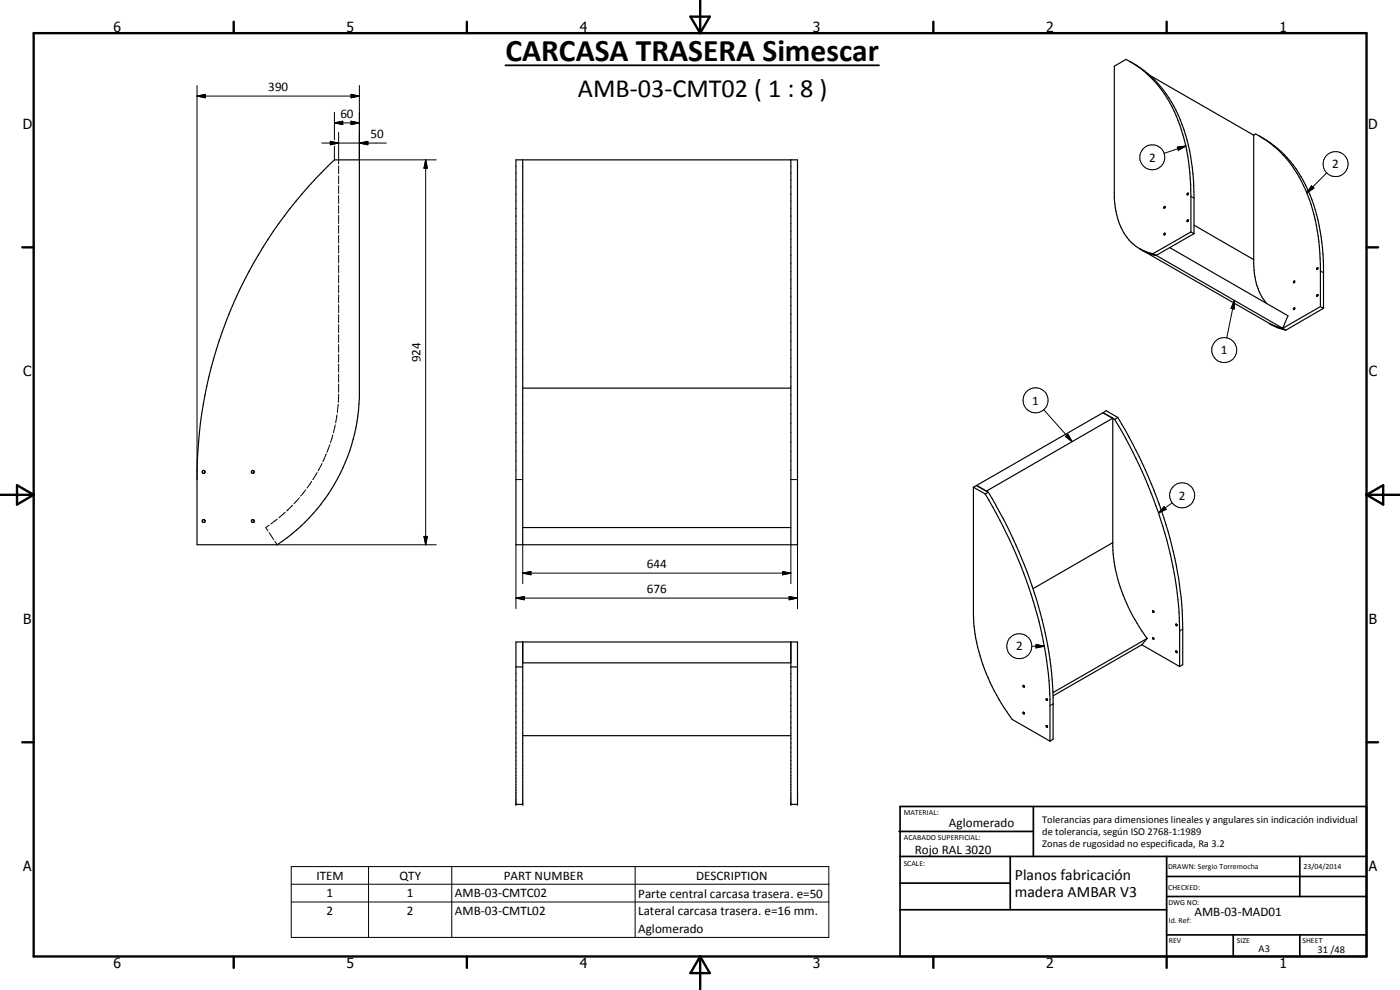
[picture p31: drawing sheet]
<svg xmlns="http://www.w3.org/2000/svg" width="420mm" height="297mm" viewBox="0 0 420 297" stroke-linecap="round" stroke-linejoin="round" font-family="sans-serif">
<defs><g id="words">
<text font-size="9.4" x="151.7" y="18.2">CARCASA TRASERA Simescar</text>
<text font-size="7.9" x="173.4" y="29">AMB-03-CMT02 ( 1 : 8 )</text>
<g font-size="4.7">
<text x="304.6" y="263.9">Planos fabricación</text>
<text x="304.6" y="269.3">madera AMBAR V3</text>
</g>
<g font-size="4.2">
<text x="34" y="9.6">6</text>
<text x="104" y="9.6">5</text>
<text x="174" y="9.6">4</text>
<text x="244" y="9.6">3</text>
<text x="314" y="9.6">2</text>
<text x="384" y="9.6">1</text>
<text x="6.8" y="38.7">D</text>
<text x="410.6" y="38.7">D</text>
<text x="7" y="112.9">C</text>
<text x="410.8" y="112.9">C</text>
<text x="7" y="187.1">B</text>
<text x="410.8" y="187.1">B</text>
<text x="7" y="261.4">A</text>
<text x="410.8" y="261.4">A</text>
<text x="34" y="290.4">6</text>
<text x="104" y="290.4">5</text>
<text x="174" y="290.4">4</text>
<text x="244" y="290.4">3</text>
<text x="314" y="290.4">2</text>
<text x="384" y="290.4">1</text>
</g>
<g font-size="3.9">
<text x="80.5" y="27.3">390</text>
<text x="102.1" y="35.3">60</text>
<text x="111.2" y="41.4">50</text>
<text x="344.8" y="48.5">2</text>
<text x="399.8" y="50.5">2</text>
<text x="366.4" y="106.3">1</text>
<text x="126.2" y="108.8" transform="rotate(-90 126.2 108.8)">924</text>
<text x="309.8" y="121.4">1</text>
<text x="353.8" y="149.9">2</text>
<text x="194.1" y="170.4">644</text>
<text x="194.1" y="177.9">676</text>
<text x="304.9" y="195.2">2</text>
<text x="284.8" y="248">Aglomerado</text>
<text x="274.5" y="256.2">Rojo RAL 3020</text>
<text x="94.9" y="263.9">ITEM</text>
<text x="119.9" y="263.9">QTY</text>
<text x="151.2" y="263.9">PART NUMBER</text>
<text x="208.9" y="263.9">DESCRIPTION</text>
<text x="98" y="269.2">1</text>
<text x="122.1" y="269.2">1</text>
<text x="136.5" y="269.2">AMB-03-CMTC02</text>
<text x="191.5" y="269.3">Parte central carcasa trasera. e=50</text>
<text x="98" y="274.6">2</text>
<text x="122.1" y="274.6">2</text>
<text x="136.5" y="274.6">AMB-03-CMTL02</text>
<text x="191.5" y="274.6">Lateral carcasa trasera. e=16 mm.</text>
<text x="358.5" y="275">AMB-03-MAD01</text>
<text x="191.5" y="280">Aglomerado</text>
</g>
<g font-size="3.1">
<text x="312.7" y="246.8">Tolerancias para dimensiones lineales y angulares sin indicación individual</text>
<text x="312.7" y="250.4">de tolerancia, según ISO 2768-1:1989</text>
<text x="312.7" y="254">Zonas de rugosidad no especificada, Ra 3.2</text>
<text x="377.7" y="285.6">A3</text>
<text x="395.4" y="285.9">31 /48</text>
</g>
<g font-size="2.4">
<text x="271.2" y="244.4">MATERIAL:</text>
<text x="271.3" y="252">ACABADO SUPERFICIAL:</text>
<text x="271.2" y="259.7">SCALE:</text>
<text x="350.6" y="260.8">DRAWN: Sergio Torremocha</text>
<text x="391.2" y="260.6">23/04/2014</text>
<text x="350.6" y="267">CHECKED:</text>
<text x="350.6" y="271.4">DWG NO:</text>
<text x="350.8" y="276.9">Id. Ref:</text>
<text x="350.8" y="282.8">REV</text>
<text x="371.2" y="282.9">SIZE</text>
<text x="390.9" y="282.9">SHEET</text>
</g>
</g></defs>
<g fill="none" stroke="#000" stroke-width=".35">
<path d="M339.2 18.5a34.8 34.8 0 0 1 16.6 22 63.3 63.3 0 0 1 2.5 18.9v10.7M345 22.6l31.2 18M98.3 49.9l2.1-1.9h7.5v71.4a55.1 55.1 0 0 1-24.7 44h-24.1v-22.3a131.4 131.4 0 0 1 39.2-91.2zM154.8 48h84.5v115.4h-84.5zM156.9 48v115.4M237.4 48v115.4M356.3 58.1l.3-.1-.1 .4h-.2zM356.5 58h.1M376.2 40.6v38.4a18.9 18.9 0 0 0 3.9 12M376.2 40.6l.6-.4a33.9 33.9 0 0 1 16.2 19.7 61 61 0 0 1 3.3 19.6v12.5M378.1 40.9a34.5 34.5 0 0 1 16.1 20.4 63.2 63.2 0 0 1 3 18.7v12.5M342 74.6l1 .6"/>
<path d="M342.1 74.7l2.3 1 1.6 .4M343 75.2l1.5 .7 2.5 .7M343 75.2l38.9 22.4 1.5 .7 2.5 .8M346 76.1l1 .5M347 76.6l38 21.9M349.3 70.4l.1 .1M349.5 62l.2 .1-.3 .4zM349.6 70l-.3 .4M349.6 70h.1M349.7 70l-.3 .5M351.1 74.3l35.4 20.4-1.5 3.8M356.3 66.1l.3-.1-.2 .5z"/>
<path d="M356.5 66h.1M357.4 69.6a134.6 134.6 0 0 0-.3-17.8 47.4 47.4 0 0 0-10-26.7 29.6 29.6 0 0 0-9.2-7.3l-3.5 2.1v39.1a19 19 0 0 0 6.3 14.7l1.4 1M357.4 69.6l.9 .5M357.4 69.6l-11.4 6.5M358.3 67.6l17.9 10.3M358.3 70.1l-11.3 6.5M381.7 97.5l3.3 1M385 98.5l.9 .6M388.3 92.5l.3-.1-.3 .5zM388.3 84.4l.2-.1 .1 .3-.3 .2zM395.2 80.5l.2-.2a.28 .28 0 0 1 .1 .3 .28 .28 0 0 1-.3 .2zM395.3 88.4l.3 .1-.4 .4z"/>
<path d="M396.3 92l.9 .5M396.3 92l-11.3 6.5M397.2 92.5l-11.3 6.6M156.9 116.5h80.5M331 123.8l-37.9 21.9M331 123.8l3 1.7M331 123.8l1-.6 3.5 2.1M331 123.8l3.5 2.1M334 125.5v38.5a50.6 50.6 0 0 0 10.3 27.6M334 125.5l-38 21.9M334.5 125.9a130.1 130.1 0 0 1 19.4 59.7l.1 14.4M335.5 125.3a131.3 131.3 0 0 1 19.3 57.9l.2 16.2-1 .6"/>
<path d="M335.5 125.3l-1 .6M156.9 158.3h80.5M292.1 146.2l3.6 2M292.1 146.2v37.9a56.3 56.3 0 0 0 11.7 31.8l11.3 6.5M293.1 145.7l3.5 2M293.1 145.7l-1 .5M295.7 148.2a130.7 130.7 0 0 1 19.3 59.8l.1 14.4M296.6 147.7a133.9 133.9 0 0 1 19.2 56l.2 5.6v12.5l-.9 .6M296.6 147.7l-.9 .5M334 162.8l-24 13.8M156.9 192.6v48.7h-2.1v-48.7h84.5v48.7h-1.9v-48.7M156.9 198.9h80.5"/>
<path d="M342.7 193.5l-26.7 15.3M342.7 193.5l11.3 6.5M344.3 191.6l-1.6 1.9M344.3 191.6l-28.3 16.2M345.9 191.3l.3 .1v.4zM345.9 183.3l.3 .5M346 191.3h-.1M346 183.3h-.1M346 183.3l.3 .4M346.3 183.7l-.1 .1M352.9 195.3a.28 .28 0 0 1 .3 .2 .28 .28 0 0 1-.1 .3zM352.9 187.3l.3 .1 .1 .3h-.3z"/>
<path d="M353.3 187.7h-.1M154.8 200.1h2.1M237.4 200.1h1.9M307 205.7l.4 .1v.4zM307 213.7l.4 .1v.4zM314 209.7v.3l.4 .1M314 217.7a.3 .3 0 0 1 .3 .2 .3 .3 0 0 1-.1 .3zM314 209.7h.1M314 209.7l.4 .4M314.4 210.1h.1M156.9 220.7h80.5"/>
<circle cx="61.1" cy="156.3" r=".44"/>
<circle cx="61.1" cy="141.6" r=".44"/>
<circle cx="75.9" cy="141.6" r=".42"/>
<circle cx="75.9" cy="156.3" r=".42"/>
</g>
<g fill="none" stroke="#000" stroke-width=".3">
<path d="M59.1 28.8l2.5-.5v1zM59.1 28.8h48.8M59.1 25.7v118.2M100.4 36.9l2.5-.5v1zM100.4 36.9h7.5M100.4 33.7v8.2M101.6 39.8v9.3M105.4 28.3l2.5 .5-2.5 .5zM105.4 36.4l2.5 .5-2.5 .5zM107.9 25.7v22.3h23M96.6 42.9h19.3M99.1 42.4l2.5 .5-2.5 .5z"/>
<path d="M100.4 43.9v4.1M101.6 49.8v2.3M101.6 52.7v2.4M101.6 55.7v2.4M101.6 58.7v2.4M107.9 42.9l2.5-.5v1zM127.8 48l.5 2.5h-1.1zM127.8 48v115.4M353.3 44.2l2.6-.4-2.3 1.3zM355.9 43.8l-6.5 2.2M357.4 58.9l.9 .5M393.6 55.8l.7 .6-2.1 1.5z"/>
<path d="M398.2 51.9l-6 6M101.6 61.7v2.4M101.6 64.6v2.5M101.6 67.6v2.4M101.6 70.6v2.4M101.6 73.6v2.3M101.6 76.6v2.3M101.6 79.5v2.4M101.6 82.5v2.4M101.6 85.5v2.4M101.6 88.4v2.4M101.6 91.4v2.4"/>
<path d="M101.6 94.4v2.4M101.6 97.4v2.4M370.4 90.2v2.5l-.9-.2zM370.4 90.2l-2.2 11.2M396.3 81.3l.9 .5M101.6 100.4v2.3M101.6 103.4v2.3M101.6 106.3v2.4M101.6 109.3v2.4M101.6 112.3v2.4M101.6 115.2v2.5M101.6 118.3l-.1 2.5"/>
<path d="M96.6 139.1l-1.1 2.2M97.9 136.3l-1 2.2M99 133.4l-.9 2.3M99.9 130.5l-.7 2.3M100.6 127.5l-.5 2.3M101.1 124.5l-.4 2.4M101.5 121.4l-.3 2.4M313.3 122.9l8.5 9.6M319.7 131l.8-.7 1.3 2.2zM80.8 157.6l-1.1 .7 .7 1M80.8 159.8l1.4 2.1M83.2 155.7l-1.9 1.5"/>
<path d="M85.5 153.7l-1.8 1.7M87.8 151.6l-1.8 1.7M89.9 149.4l-1.7 1.8M91.8 146.9l-1.6 1.9M93.5 144.4l-1.4 2M95.2 141.8l-1.3 2.1M154.8 143.9h2.1M237.4 143.9h1.9M349.4 152l.6 .8-2.3 1.1zM351.8 150.9l-4.1 3M82.5 162.4l.7 1h47.7M127.2 161h1.1l-.5 2.4z"/>
<path d="M154.8 179.5l2.5-.5v1zM154.8 179.5h84.5M154.8 163.4v19.2M156.9 172l2.4-.5v1zM156.9 172h80.5M156.9 163.4v11.7M234.9 171.5l2.5 .5-2.5 .5zM236.8 179l2.5 .5-2.5 .5zM237.4 163.4v11.7M239.3 163.4v19.2M309.7 193.9h3.7M310.9 193.4l2.5 .5-2.5 .5z"/>
<path d="M355 188.8l-1 .5M316 211.2l-.9 .5M87.4 260h161.3v21.3h-161.3zM87.4 265.3h161.3M87.4 270.6h161.3M110.6 260v21.3M135.6 260v21.3M190.6 260v21.3"/>
<circle cx="345.8" cy="47.2" r="3.7"/>
<circle cx="400.8" cy="49.2" r="3.8"/>
<circle cx="367.4" cy="105.1" r="3.8"/>
<circle cx="310.8" cy="120.1" r="3.7"/>
<circle cx="354.8" cy="148.6" r="3.8"/>
<circle cx="305.9" cy="193.9" r="3.7"/>
</g>
<g fill="#000">
<circle cx="154.8" cy="241.3" r=".18"/>
<circle cx="156.9" cy="241.3" r=".18"/>
<circle cx="237.4" cy="241.3" r=".18"/>
<circle cx="239.3" cy="241.3" r=".18"/>
</g>
<g fill="none" stroke="#000" stroke-width=".71">
<path d="M10.1 9.9h400v277.1h-400zM70.1 6.5v3.4M140.1 6.5v3.4M207.2 5h5.8l-2.9 4.9zM210.1 0v9.9M280.1 6.5v3.4M350.1 6.5v3.4M6.7 74.2h3.4M410.1 74.2h3.5M.1 148.5h10M5.1 145.6l5 2.9-5 2.9zM410.1 148.5h10"/>
<path d="M410.1 148.5l5-2.9v5.8zM6.7 222.7h3.4M410.1 222.7h3.5M70.1 287v3.4M140.1 287v3.4M210.1 287v10M210.1 287l2.9 5h-5.8zM280.1 287v3.4M350.1 287v3.4"/>
</g>
<g fill="none" stroke="#000" stroke-width=".51">
<path d="M269.8 249.5h40.3M270.1 242h140v45h-140zM270.1 257h140M303.2 257v16M310.1 242v15M350.1 257v30M390.1 257v12M270.1 265h33.1M270.1 273h80M350.1 269h60M350.1 263h60M350.1 280.5h60"/>
<path d="M370.1 280.5v6.5M390.1 280.5v6.5"/>
</g>
<path d="M151.7 19.6h112.1" fill="none" stroke="#000" stroke-width=".53"/>
<g fill="#000">
<path d="M59.1 28.8l2.5-.5v1zM100.4 36.9l2.5-.5v1zM105.4 28.3l2.5 .5-2.5 .5zM105.4 36.4l2.5 .5-2.5 .5zM99.1 42.4l2.5 .5-2.5 .5zM107.9 42.9l2.5-.5v1zM127.8 48l.5 2.5h-1.1zM353.3 44.2l2.6-.4-2.3 1.3zM393.6 55.8l.7 .6-2.1 1.5zM370.4 90.2v2.5l-.9-.2zM319.7 131l.8-.7 1.3 2.2zM349.4 152l.6 .8-2.3 1.1z"/>
<path d="M127.2 161h1.1l-.5 2.4zM154.8 179.5l2.5-.5v1zM156.9 172l2.4-.5v1zM234.9 171.5l2.5 .5-2.5 .5zM236.8 179l2.5 .5-2.5 .5zM310.9 193.4l2.5 .5-2.5 .5z"/>
</g>
<use href="#words"/>
</svg>
